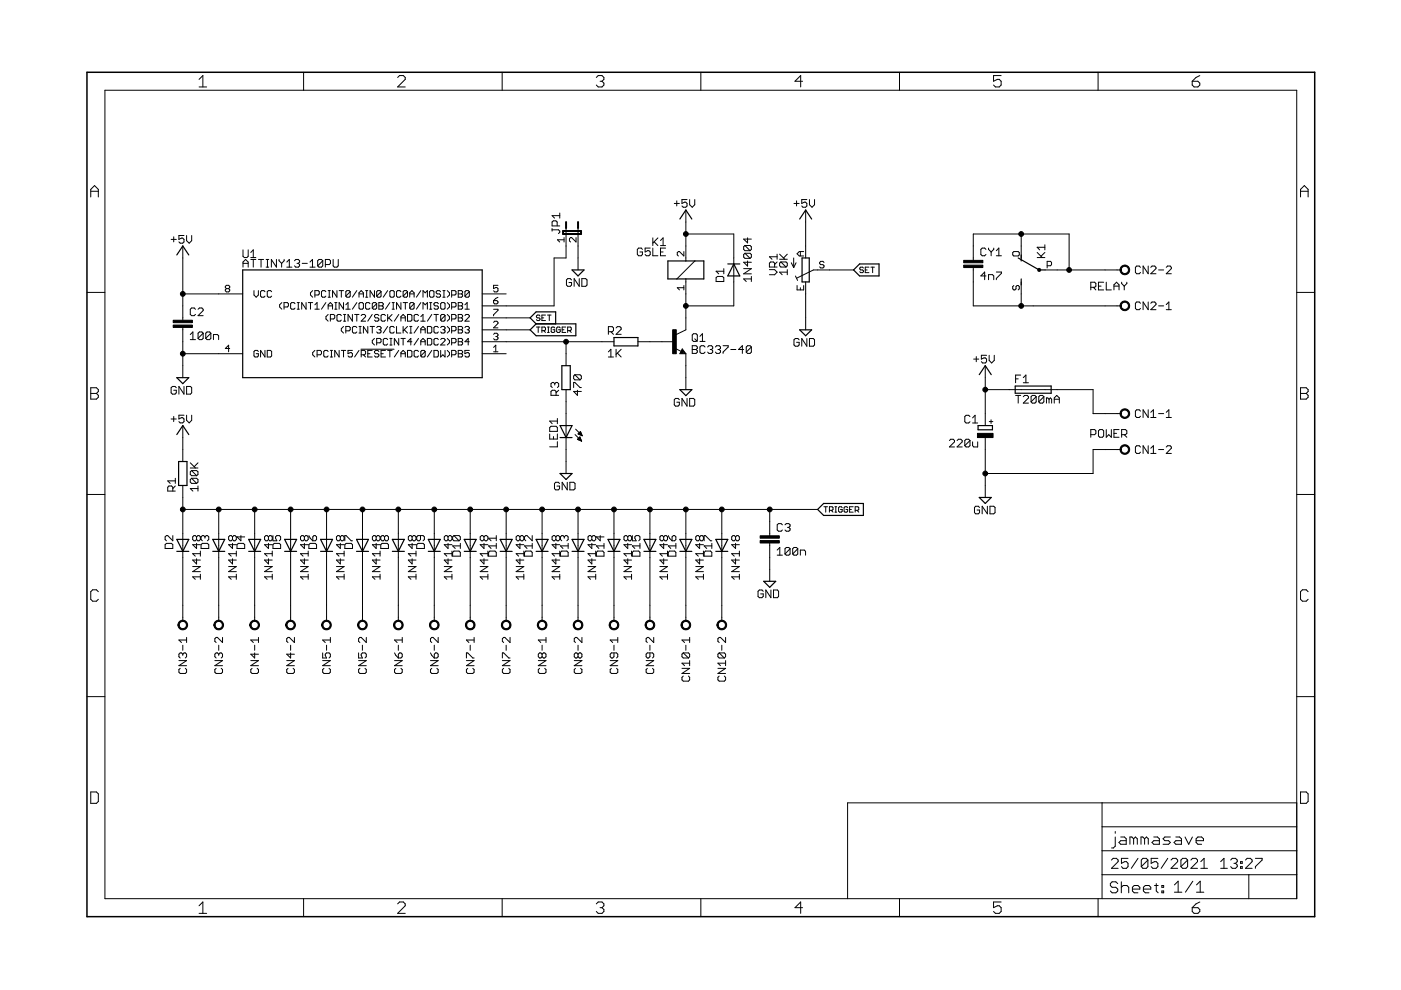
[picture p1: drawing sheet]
<svg xmlns="http://www.w3.org/2000/svg" width="297mm" height="210mm" viewBox="0 0 297 210" stroke-linecap="round" stroke-linejoin="round" font-family="sans-serif">
<g fill="none" stroke="#000" stroke-width=".21">
<path d="M22.2 19.1h252.7v171.4h-252.7zM42.2 16.8l.8-.8v2.4M42.2 18.4h1.6M64.4 15.3v3.8M84.3 16.4l.4-.4h.8l.4 .4v.4l-1.6 1.6h1.6M106.5 15.3v3.8M126.4 16.4l.4-.4h.8l.4 .4v.4l-.4 .4M127.2 17.2h.4M127.6 17.2l.4 .4v.4l-.4 .4h-.8l-.4-.4M148.6 15.3v3.8M170.2 17.2h-1.6l1.2-1.2v2.4M190.7 15.3v3.8"/>
<path d="M212.3 16h-1.6v1.2l.8-.4h.4l.4 .4v.8l-.4 .4h-.8l-.4-.4M232.8 15.3v3.8M252.8 17.2h1.2l.4 .4v.4l-.4 .4h-.8l-.4-.4zM254.4 16l-.8 .4-.8 .8M19.2 41.8v-1.6l.8-.9 .8 .9v1.6M19.2 40.6h1.6M36.3 50.8h1.1M36.8 50.2v1.1M38.8 52.2v15.7M39 49.9h-1.1v.9l.8-.3 .3 .3v.5l-.3 .3h-.5l-.3-.3M39.6 49.9v1.1l.5 .6 .5-.6v-1.1M51.5 56.6v-1l.6-.6 .5 .6v1"/>
<path d="M51.5 53v1.3l.3 .3h.5l.3-.3v-1.3M51.5 55.8h1.1M53.2 53.5l.5-.5v1.6M53.2 55h1.1M53.2 54.6h1.1M53.7 55v1.6M54.8 55h1.1M55.4 55v1.6M56.4 55h.6M56.4 56.6h.6M56.7 55v1.6M58.6 55v1.6l-1.1-1.6v1.6"/>
<path d="M59.2 55v.3l.5 .5M59.7 55.8v.8M60.2 55v.3l-.5 .5M60.8 56.6h1.1M60.8 55.6l.5-.6v1.6M62.4 55.3l.3-.3h.5l.3 .3v.3l-.3 .2M63 55.8h.2M63.2 55.8l.3 .3v.3l-.3 .2h-.5l-.3-.2M64.1 55.8h1.1M65.7 56.6h1.1M65.7 55.6l.6-.6v1.6M68.4 55.3l-.2-.3h-.6l-.2 .3v1.1"/>
<path d="M68.4 55.3v1.1l-.2 .2h-.6l-.2-.2M68.4 55.3l-1 1.1M69 56.1h.8l.3-.3v-.5l-.3-.3h-.8v1.6M70.6 55v1.4l.3 .2h.5l.3-.2v-1.4M117.1 48.7h1.3l.3 .3v.3l-.3 .2M117.1 48.5v.5M118.1 47.9v-.8l-.2-.3h-.6l-.2 .3v.8h1.6M118.7 45.2v1M118.7 45.7h-1.6l.5 .5M119.6 50.8h-1.4l.5 .5M119.6 50.4v.9M120 48.3v6.4h-2.5v10.2h-15.3"/>
<path d="M121.2 59.4l-.3-.3h-.5l-.3 .3v1l.3 .3h.5l.3-.3v-.5h-.6M122.1 50.4v.9l-.9-.9-.5 .2v.5l.3 .2M122.6 48.3v8.9M122.8 59.1v1.6l-1.1-1.6v1.6M123.4 59.1h.8l.3 .3v1l-.3 .3h-.8zM136.2 52.9l-.2-.3h-.6l-.3 .3v1.1l.3 .2h.6l.2-.2v-.6h-.5M137.9 52.6h-1.1v.8l.5-.3h.3l.3 .3v.6l-.3 .2h-.6l-.2-.2M138.4 52.6v1.6h1.1M138.4 50.4v1.7M138.7 51.3l.8 .8M139.5 50.4l-1.1 1.1M140 52.1h1.1"/>
<path d="M140 53.4h.6M140 51l.6-.6v1.7M141.1 52.6h-1.1v1.6h1.1M143 43.1h1M143.5 42.6v1.1M145 53.3v1l-.9-1-.5 .3v.4l.2 .3M145.4 44.5v10.8M145.4 59.1v10.8l-2 1M145.4 49.6h10.2v15.3h-10.2M145.7 42.3h-1.1v.8l.5-.2h.3l.3 .2v.6l-.3 .2h-.5l-.3-.2M146.2 42.3v1.1l.6 .5 .5-.5v-1.1M147.3 55.3l-3.8 3.8"/>
<path d="M151.8 58.9l.3-.3h1.1l.3 .3v.8h-1.7zM153.5 57v1.1M153.5 57.5h-1.7l.6 .6M157.7 57h1.6l-1.6 1.1h1.6M157.9 52h1.1l.3 .3v.6l-.3 .2M157.9 53.7h1.1l.3 .3v.5l-.3 .3M157.9 53.7l-.2 .3v.5l.2 .3h1.1M157.9 52l-.2 .3v.6l.2 .2h1.1M157.9 53.7l1.1 1.1M157.9 52l1.1 1.1M158.5 55.3v1.1l-.8-.8h1.6M158.5 50.4v1.1l-.8-.8h1.6"/>
<path d="M159.3 58.6v1.1M159.3 59.1h-1.6l.5 .6M163.1 57.2h1.1l.6 .5-.6 .6h-1.1M164.2 56.6v-.8l-.2-.3h-.6l-.3 .3v.8h1.7M164.8 55.5l-.6 .6M164.8 54.4h-1.7l.6 .6M164.8 53.9v1.1M165.3 55h1.6M165.3 53.9l1.1 1.1M165.6 55.5h1l.3 .3v.5l-.3 .3M165.6 55.5l-.3 .3v.5l.3 .3h1M165.6 55.5l1 1.1"/>
<path d="M166.9 57.7h-1.6l.5 .6M166.9 57.2v1.1M166.9 53.9l-.8 .8M167.8 55.7l.5 1M168.3 54.7v2M168.3 43.1h1.1M168.7 58.5l.4 1M168.8 55.7l-.5 1M168.9 42.6v1.1M169.7 53.3v1M170.4 53.3h-.9l-.5 .5 .5 .5h.9M170.8 44.5v10.2"/>
<path d="M170.8 59.8v10.1M171.1 42.3h-1.1v.8l.5-.2h.3l.3 .2v.6l-.3 .2h-.6l-.2-.2M171.6 42.3v1.1l.6 .5 .5-.5v-1.1M174.7 55.6l-.2-.2h-.5l-.2 .2 .2 .5h.5l.2 .2-.2 .5h-.5l-.2-.2M181 57.2h-8.5l-3.6 1.8M183.1 56.8l-.2-.2h-.4l-.2 .4 .2 .2h.4l.2 .4-.2 .2h-.4l-.2-.2M183.5 57.2h.4M184.2 56.6h-.7v1.2h.7M184.6 56.6h.8M185 56.6v1.2M206.4 56.7v8.2h31.2M206.4 55.2v-5.6h20.3v7.6"/>
<path d="M209 52.9l-.2-.3h-.6l-.2 .3v1.1l.2 .2h.6l.2-.2M209 58.5h-1l.8-.8v1.6M209.6 52.6v.3l.5 .5M209.6 59.3v-1.1h.8l.3 .3v.8M210.1 53.4v.8M210.7 52.6v.3l-.6 .5M211.2 54.2h1.1M211.2 57.7h1.1v.3l-1.1 1v.3M211.2 53.1l.6-.5v1.6M214.9 53.3h1l.2 .3v.4l-.2 .3h-1l-.2-.3v-.4zM216.5 49.6v5.1M216.5 59.8v5.1"/>
<path d="M219.9 54.6h1.6M219.9 53.5l1.1 1.1M221.5 53.5l-.8 .8M221.5 52.4h-1.6l.5 .6M221.5 51.9v1.1M221.6 57.2h16M222 56.3h.7l.2-.2v-.5l-.2-.2h-.7v1.4M234 59.8h-1.1v1.7h1.1M234.5 59.8v1.7h1.1M237.8 59.8v.3l.6 .6M238.9 59.8v.3l-.5 .6M241.8 56.7l-.3-.3h-.5l-.3 .3v1.1l.3 .2h.5l.3-.2"/>
<path d="M243.4 56.4v1.6l-1-1.6v1.6M244 56.7l.3-.3h.5l.3 .3v.3l-1.1 1h1.1M245.6 57.2h1.1M247.3 56.7l.2-.3h.6l.2 .3v.3l-1 1h1M275.7 40.6h1.6M275.7 41.8v-1.6l.8-.9 .8 .9v1.6M18.4 62h3.8M38.8 69.4v10.7M38.8 75h12.7M38.8 62.3h12.7M40.3 70.9l.6-.5v1.6M40.3 72h1.1"/>
<path d="M41.4 65.6l-.2-.3h-.6l-.3 .3v1.1l.3 .2h.6l.2-.2M42 65.6l.3-.3h.5l.3 .3v.2l-1.1 1.1h1.1M43.1 70.7v1l-.3 .3h-.5l-.3-.3M43.1 70.7l-.3-.3h-.5l-.3 .3v1M43.1 70.7l-1.1 1M44.7 70.7v1l-.3 .3h-.5l-.3-.3M44.7 70.7l-.3-.3h-.5l-.3 .3v1M44.7 70.7l-1.1 1M45.3 72v-1.1h.8l.3 .3v.8M48 61.2l-.2 .2 .2 .5h.5l.2-.2-.2-.5M48 61.2l-.2-.2 .2-.5h.5l.2 .2-.2 .5M48 61.2h.5"/>
<path d="M48.7 73.9h-.9l.7-.7v1.4M53.8 61.6v.9l.5 .5 .5-.5v-.9M54.8 74.5l-.3-.2h-.4l-.3 .2v1l.3 .2h.4l.3-.2v-.5h-.5M56.2 61.8l-.3-.2h-.4l-.3 .2v1l.3 .2h.4l.3-.2M56.2 74.3v1.4l-1-1.4v1.4M56.7 74.3h.7l.2 .2v1l-.2 .2h-.7zM57.6 61.8l-.2-.2h-.5l-.2 .2v1l.2 .2h.5l.2-.2M59.8 64.2l-.5 .4v.5l.5 .5M60.2 65.1h.7l.3-.2v-.5l-.3-.2h-.7v1.4M62.5 64.4l-.2-.2h-.5l-.2 .2v.9l.2 .3h.5l.2-.3M63 64.2h.5M63 65.6h.5"/>
<path d="M63.2 64.2v1.4M64.9 64.2v1.4l-.9-1.4v1.4M65.4 64.2h.9M65.8 64.2v1.4M66.3 61.6l-.5 .5v.4l.5 .5M66.8 74.3l-.5 .5v.4l.5 .5M66.8 64.6l.4-.4v1.4M66.8 62.5h.7l.2-.2v-.5l-.2-.2h-.7v1.4M66.8 65.6h.9M67.2 75.2h.7l.3-.2v-.5l-.3-.2h-.7v1.4M69.1 61.8l-.2-.2h-.5l-.2 .2v1l.2 .2h.5l.2-.2M69.1 64.2l-.9 1.4"/>
<path d="M69.6 66.7l-.5 .4v.5l.5 .5M69.6 74.5l-.3-.2h-.4l-.3 .2v1l.3 .2h.4l.3-.2M69.6 64.9h.9M69.6 61.6h.4M69.6 65.6v-1l.4-.4 .5 .4v1M69.6 63h.4M69.8 61.6v1.4M70 75.7h.5M70 67.6h.7l.3-.2v-.5l-.3-.2h-.7v1.4M70 74.3h.5M70.3 74.3v1.4M71 64.2h.4"/>
<path d="M71 65.6h.4M71.2 64.2v1.4M71.4 61.6v1.4l-.9-1.4v1.4M71.9 74.3v1.4l-.9-1.4v1.4M71.9 61.6h.9M72.4 74.3h.9M72.4 61.6v1.4M72.4 66.9l-.3-.2h-.4l-.3 .2v1l.3 .2h.4l.3-.2M72.8 69.2l-.4 .5v.4l.4 .5M72.8 64.2v1.4l-.9-1.4v1.4M72.8 74.3v1.4M72.8 68.1h.5"/>
<path d="M72.8 66.7h.5M73.1 66.7v1.4M73.3 70.1h.7l.3-.2v-.5l-.3-.2h-.7v1.4M73.3 64.6l.5-.4v1.4M73.3 65.6h1M74.3 61.8l-.3-.2h-.4l-.3 .2v1M74.3 61.8v1l-.3 .2h-.4l-.3-.2M74.3 61.8l-1 1M74.7 74.3h-.9v.7l.5-.2 .4 .2v.5l-.2 .2h-.5l-.2-.2M74.7 66.7v1.4l-.9-1.4v1.4M75.2 66.7h.9M75.6 69.4l-.2-.2h-.4l-.3 .2v1l.3 .2h.4l.2-.2"/>
<path d="M75.6 61.6l-.9 1.4M75.6 64.2l-.9 1.4M75.6 66.7v1.4M76.1 74.3l-.9 1.4M76.1 69.2h.5M76.1 70.6h.5M76.1 63v-.9l.5-.5 .4 .5v.9M76.1 64.4l.2-.2h.5l.2 .2v.9l-.2 .3h-.5l-.2-.3zM76.1 62.3h.9M76.3 69.2v1.4M76.5 74h7M76.6 75.2h.7l.2-.2v-.5l-.2-.2h-.7v1.4"/>
<path d="M76.6 66.9l.2-.2h.5l.2 .2v.2l-.9 1h.9M77 75.2l.5 .5M77.5 61.6h.5M77.5 63h.5M77.7 61.6v1.4M78 69.2v1.4l-1-1.4v1.4M78 75h.4M78.4 64.4l-.2-.2h-.5l-.2 .2v.9l.2 .3h.5l.2-.3M78.5 69.2h.9M78.9 74.3h-.9v1.4h.9M78.9 66.7l-.9 1.4M78.9 69.2v1.4"/>
<path d="M79.4 61.6v1.4l-.9-1.4v1.4M79.4 71.8l-.5 .4v.5l.5 .5M79.9 72.7h.7l.2-.2v-.5l-.2-.2h-.7v1.4M79.9 69.4l.2-.2h.5l.2 .2-.2 .5M79.9 64.4l-.3-.2h-.4l-.3 .2v.9M79.9 64.4v.9l-.3 .3h-.4l-.3-.3M79.9 64.4l-1 .9M80.3 66.9l-.2-.2h-.5l-.2 .2 .2 .5h.5l.2 .2-.2 .5h-.5l-.2-.2M80.3 74.5l-.2-.2h-.5l-.2 .5 .2 .2h.5l.2 .5-.2 .2h-.5l-.2-.2M80.3 64.9h.7M80.3 64.2h.7l.3 .2-.3 .5 .3 .4-.3 .3h-.7zM80.3 69.9h.3"/>
<path d="M80.6 69.9l.2 .2-.2 .5h-.5l-.2-.2M80.8 75h.5M80.8 61.8v1l-.2 .2h-.5l-.2-.2M80.8 61.8l-.2-.2h-.5l-.2 .2v1M80.8 61.8l-.9 1M81.7 74.3h-.9v1.4h.9M81.7 66.9l-.2-.2h-.5l-.2 .2v1l.2 .2h.5l.2-.2M82.2 72l-.2-.2h-.5l-.2 .2v.9l.2 .3h.5l.2-.3M82.2 74.3h.9M82.2 69.2l-.9 1.4M82.2 61.6l-.9 1.4M82.2 66.7v1.4"/>
<path d="M82.4 67.4l.7 .7M82.7 71.8h.4M82.7 74.3v1.4M82.7 73.2h.4M82.7 64.2l-1 1.4M82.9 61.6h.5l.2 .2v1l-.2 .2h-.5l-.2-.2v-1zM82.9 71.8v1.4M83.1 66.7l-.9 .9M83.1 64.2h.5M83.1 65.6h.5M83.4 64.2v1.4M83.6 69.4l-.2-.2h-.5l-.2 .2v1l.2 .2h.5l.2-.2"/>
<path d="M84.1 69.2v1.4h.9M84.5 74.3l-.9 1.4M84.5 71.8v1.4l-.9-1.4v1.4M84.5 66.7l-.9 1.4M85 71.8h.9M85 75h.9M85 64.2v1.4l-.9-1.4v1.4M85 68.1v-1l.5-.4 .4 .4v1M85 75.7v-.9l.5-.5 .4 .5v.9M85 61.8l-.2-.2h-.5l-.2 .2v1l.2 .2h.5l.2-.2M85 67.4h.9M85.5 69.2v1.4"/>
<path d="M85.5 71.8v1.4M85.5 64.2h.9M85.7 69.9l.7 .7M85.9 64.2v1.4M86.4 66.7h.7l.2 .2v1l-.2 .2h-.7zM86.4 74.3h.7l.2 .2v1l-.2 .2h-.7zM86.4 61.8v1l-.2 .2h-.5l-.2-.2M86.4 61.8l-.2-.2h-.5l-.2 .2v1M86.4 69.2l-.9 .9M86.4 61.8l-.9 1M86.9 63v-.9l.4-.5 .5 .5v.9M86.9 69.2h.4"/>
<path d="M86.9 70.6h.4M86.9 62.3h.9M87.1 69.2v1.4M87.3 72.5h-.9l.7-.7v1.4M87.8 64.4v.9l-.2 .3h-.5l-.2-.3M87.8 64.4l-.2-.2h-.5l-.2 .2v.9M87.8 64.4l-.9 .9M88.7 74.5l-.2-.2h-.5l-.2 .2v1l.2 .2h.5l.2-.2M88.7 66.9l-.2-.2h-.5l-.2 .2v1l.2 .2h.5l.2-.2M88.7 69.2l-.9 1.4M88.7 71.8l-.9 1.4M89.2 70.6v-.9l.5-.5 .4 .5v.9"/>
<path d="M89.2 73.2v-1l.5-.4 .4 .4v1M89.2 69.9h.9M89.2 68.1h.9M89.2 72.5h.9M89.2 61.6l-.9 1.4M89.2 67.1l.5-.4v1.4M89.2 64.2l-.9 1.4M89.7 63v-1.4l.4 .5 .5-.5v1.4M89.7 65.6v-1.4l.4 .4 .5-.4v1.4M90.1 74.5v1l-.2 .2h-.4l-.3-.2M90.1 74.5l-.2-.2h-.4l-.3 .2v1M90.1 74.5l-.9 1"/>
<path d="M90.6 71.8h.7l.2 .2v.9l-.2 .3h-.7zM90.6 69.2h.7l.2 .2v1l-.2 .2h-.7zM91.1 61.8l.2-.2h.5l.2 .2v1l-.2 .2h-.5l-.2-.2zM91.1 64.2h.4M91.1 65.6h.4M91.3 64.2v1.4M91.5 74.3l-.9 1.4M91.5 66.7l-.9 1.4M92 74.3h.7l.2 .2v1l-.2 .2h-.7zM92 66.7h.9M92.5 66.7v1.4M92.9 72l-.2-.2h-.5l-.2 .2v.9l.2 .3h.5l.2-.3"/>
<path d="M92.9 64.4l-.2-.2h-.5l-.2 .4 .2 .3h.5l.2 .4-.2 .3h-.5l-.2-.3M92.9 69.4l-.2-.2h-.5l-.2 .2v1l.2 .2h.5l.2-.2M93.4 61.8l-.2-.2h-.5l-.2 .5 .2 .2h.5l.2 .5-.2 .2h-.5l-.2-.2M93.4 72l.3-.2h.4l.3 .2v.2l-1 1h1M93.4 74.3v1.4l.5-.5 .5 .5v-1.4M93.4 69.4l.3-.2h.4l.3 .2-.3 .5M93.7 64.2h.4l.3 .2v.9l-.3 .3h-.4l-.3-.3v-.9zM93.9 69.9h.2M93.9 61.6h.5M93.9 63h.5M94.1 69.9l.3 .2-.3 .5h-.4l-.3-.2M94.1 61.6v1.4"/>
<path d="M94.4 66.9l-.3-.2h-.4l-.3 .2v1M94.4 66.9v1l-.3 .2h-.4l-.3-.2M94.4 66.9l-1 1M94.8 74.3l.5 .5v.4l-.5 .5M94.8 61.6l.5 .5v.4l-.5 .5M94.8 64.2l.5 .4v.5l-.5 .5M94.8 66.7l.5 .4v.5l-.5 .5M94.8 69.2l.5 .5v.4l-.5 .5M94.8 71.8l.5 .4v.5l-.5 .5M95.8 72.7h.7l.2-.2v-.5l-.2-.2h-.7v1.4M95.8 75.2h.7l.2-.2v-.5l-.2-.2h-.7v1.4M95.8 62.5h.7l.2-.2v-.5l-.2-.2h-.7v1.4"/>
<path d="M95.8 65.1h.7l.2-.2v-.5l-.2-.2h-.7v1.4M95.8 67.6h.7l.2-.2v-.5l-.2-.2h-.7v1.4M95.8 70.1h.7l.2-.2v-.5l-.2-.2h-.7v1.4M97.2 69.2h.7l.2 .2-.2 .5 .2 .5-.2 .2h-.7zM97.2 64.2h.7l.2 .2-.2 .5 .2 .4-.2 .3h-.7zM97.2 61.6h.7l.2 .2-.2 .5 .2 .5-.2 .2h-.7zM97.2 74.3h.7l.2 .2-.2 .5 .2 .5-.2 .2h-.7zM97.2 71.8h.7l.2 .2-.2 .5 .2 .4-.2 .3h-.7zM97.2 64.9h.7M97.2 75h.7M97.2 66.7h.7l.2 .2-.2 .5 .2 .5-.2 .2h-.7zM97.2 69.9h.7"/>
<path d="M97.2 72.5h.7M97.2 62.3h.7M97.2 67.4h.7M98.6 66.9l.2-.2h.5l.2 .2v.2l-.9 1h.9M98.6 69.4l.2-.2h.5l.2 .2-.2 .5M98.6 65.6h.9M98.6 64.6l.4-.4v1.4M99 69.9h.3M99.3 69.9l.2 .2-.2 .5h-.5l-.2-.2M99.5 61.8v1l-.2 .2h-.5l-.2-.2M99.5 74.3h-.9v.7l.4-.2 .5 .2v.5l-.2 .2h-.5l-.2-.2M99.5 61.8l-.2-.2h-.5l-.2 .2v1"/>
<path d="M99.5 72.5h-.9l.7-.7v1.4M99.5 61.8l-.9 1M102.2 75h5.1M102.2 69.9h10.2M102.2 72.5h28M102.2 62.3h5.1M102.2 67.4h10.2M104.6 73.7l.5-.5v1.4M104.6 74.6h1M104.6 68.3l.3-.2h.4l.3 .2v.3l-1 .9h1M104.6 63.7h.7l.3 .5-.3 .2h-.4l-.3-.2zM104.6 65.6h1v.2l-1 .9v.3"/>
<path d="M104.6 70.9l.3-.2h.4l.3 .2-.3 .5M105.1 71.4h.2M105.3 71.4l.3 .2-.3 .5h-.4l-.3-.3M105.6 60.5h-1v.7l.7-.2 .3 .2v.5l-.3 .2h-.4l-.3-.2M105.6 63l-1 .7M113.7 69.3h.8M114.1 69.3v1.2M114.5 67l-.2-.2h-.4l-.2 .4 .2 .2h.4l.2 .4-.2 .2h-.4l-.2-.2M114.9 70.1h.6l.2-.2v-.4l-.2-.2h-.6v1.2M114.9 67.4h.4M115.3 70.1l.4 .4M115.7 66.8h-.8v1.2h.8"/>
<path d="M116.1 66.8h.7M116.1 69.3h.4M116.1 70.5h.4M116.3 69.3v1.2M116.5 66.8v1.2M117.6 69.5l-.2-.2h-.3l-.2 .2v.8l.2 .2h.3l.2-.2v-.4h-.4M118.8 69.5l-.2-.2h-.4l-.2 .2v.8l.2 .2h.4l.2-.2v-.4h-.4M119.2 69.9h.4M120 69.3h-.8v1.2h.8M120 72.5v5M120.4 70.1h.5l.2-.2v-.4l-.2-.2h-.5v1.2M120.7 70.1l.4 .4"/>
<path d="M121.9 79.5l-.3 .2v.6l.3 .2h1.1M121.9 79.5h1.1l.3 .2v.6l-.3 .2M121.9 79.5l1.1 1M129 74.6l.5-.5v1.6M129 75.7h1.1M129 70.3h.8l.3-.2v-.6l-.3-.2h-.8v1.6M129.5 70.3l.6 .6M130.6 74.1v1.6M130.6 69.5l.3-.2h.5l.3 .2v.3l-1.1 1.1h1.1M130.9 74.9l.8 .8M131.7 74.1l-1.1 1M135.3 72.5h7.6"/>
<path d="M143.2 73.9l1.2 .6M144.7 74l.7 1h-1.3zM145 60.5v1M145 61h-1.4l.5 .5M145.4 75v7.6M146.8 73.3h.8l.2 .3v.3l-.2 .2 .2 .3v.3l-.2 .2h-.8zM146.8 74.1h.8M147 70.8h.6l.2 .2v1.1l-.2 .3h-.6l-.2-.3v-1.1zM147.3 71.8l.5 .6M148.4 72.4h1.1M148.4 71.3l.5-.5v1.6M149.5 73.6l-.3-.3h-.5l-.3 .3v1.1l.3 .2h.5l.3-.2"/>
<path d="M150 73.6l.3-.3h.6l.2 .3v.3l-.2 .2M150.6 74.1h.3M150.9 74.1l.2 .3v.3l-.2 .2h-.6l-.3-.2M151.7 73.6l.2-.3h.6l.3 .3v.3l-.3 .2M152.2 74.1h.3M152.5 74.1l.3 .3v.3l-.3 .2h-.6l-.2-.2M153.3 73.3h1.1v.3l-1.1 1.1v.2M154.9 74.1h1.1M157.7 74.1h-1.1l.8-.8v1.6M159.3 73.6l-.3-.3h-.5l-.3 .3v1.1M159.3 73.6v1.1l-.3 .2h-.5l-.3-.2M159.3 73.6l-1.1 1.1"/>
<path d="M169 60.5v1h1.4v-1M169.4 72.1l-.2-.3h-.6l-.3 .3v1l.3 .3h.6l.2-.3v-.5h-.5M169.7 61v.5M171.1 71.8v1.6l-1.1-1.6v1.6M171.6 71.8h.8l.3 .3v1l-.3 .3h-.8zM206.4 76.1h1.1M207 75.6v1.1M208.9 77.5v12.7M209.2 75.3h-1.1v.8l.5-.2h.3l.3 .2v.6l-.3 .3h-.6l-.2-.3M209.7 75.3v1.1l.5 .6 .6-.6v-1.1M214.9 60.5l-.2 .3v.4l.5 .3 .2-.3v-.4l.5-.3 .2 .3v.4l-.2 .3M216.4 79.5h-1.1v1.7"/>
<path d="M231.3 60.9h.8l.2-.2v-.6l-.2-.3h-.8v1.7M231.8 60.9l.5 .6M232.9 60.7h.5M236.2 61.5v-1.1l.5-.6 .6 .6v1.1M236.2 60.7h1.1M238.4 60.7v.8M241.8 64.3l-.3-.3h-.5l-.3 .3v1.1l.3 .3h.5l.3-.3M243.4 64v1.7l-1-1.7v1.7M244 64.3l.3-.3h.5l.3 .3v.3l-1.1 1.1h1.1M245.6 64.9h1.1M247.3 64.6l.5-.6v1.7M247.3 65.7h1"/>
<path d="M274.9 62h3.8M19.2 82.2h1.2l.4 .4v.4l-.4 .4 .4 .4v.4l-.4 .4h-1.2zM19.2 83.4h1.2M36.3 88.8h1.1M36.8 88.3v1.1M37.4 82.2l-.3-.3h-.5l-.3 .3v1.1l.3 .3h.5l.3-.3v-.6h-.6M38.8 90.2v7.7M39 81.9v1.7l-1.1-1.7v1.7M39 88h-1.1v.8l.8-.2 .3 .2v.6l-.3 .3h-.5l-.3-.3M39.6 81.9h.8l.2 .3v1.1l-.2 .3h-.8zM39.6 88v1.1l.5 .6 .5-.6v-1.1M40.3 99.2h1.7"/>
<path d="M40.3 98.1l1.1 1.1M40.6 99.8h1.1l.3 .2v.6l-.3 .3M40.6 99.8l-.3 .2v.6l.3 .3h1.1M40.6 99.8l1.1 1.1M42 98.1l-.8 .9M116.5 92v1.1h1.7v-1.1M116.8 90.4h1.1l.3 .3v.8h-1.7v-.8zM117.3 92.6v.5M117.6 81.4l-.2-.3h-.3l-.3 .3v.5l.3 .3M117.6 81.4l.3-.3h.3l.2 .3v.5l-.2 .3M117.6 81.4v.2M117.9 83.8v-.8l-.3-.3h-.5l-.3 .3v.8h1.6"/>
<path d="M118.2 93.6v1.1h-1.7M118.2 88.7v1.1M118.2 89.3h-1.7l.6 .5M118.4 82.7l-.5 .6M120 82.6v17.8M121.6 82.2v-1.1h.3l1.1 1.1h.3M121.9 92.1l1.4 1.4M122 91l1.4 1.4M122.4 93.2h.7M122.4 82.7v1.1l-.8-.8h1.7M122.4 93.2l.9 .3M122.6 92l.5-.5 .3 .9z"/>
<path d="M122.6 93h.5M122.6 91.9h.7M122.7 92.1h.6M122.7 92.9h.4M122.7 93.3h.5M122.7 91.8h.5M122.8 92.8h.2M122.9 91.7h.2M122.9 92.7h.1M122.9 92.6l.4 .9M122.9 92.6l-.5 .6M123 92.2h.4"/>
<path d="M123 91.6h.1M123 93.4h.3M123.3 92.3h.1M123.3 93.5h.1M144 84.8l-.2-.3h-.6l-.2 .3v1l.2 .3h.6l.2-.3v-.5h-.5M145.7 84.5v1.6l-1.1-1.6v1.6M146.2 84.5h.8l.3 .3v1l-.3 .3h-.8zM201.3 93.4l.3-.3h.5l.3 .3v.3l-1.1 1.1h1.1M202.9 93.4l.3-.3h.5l.3 .3v.3l-1.1 1.1h1.1M205.7 93.4v1.1l-.3 .3h-.6l-.2-.3M205.7 93.4l-.3-.3h-.6l-.2 .3v1.1M205.7 88.3l-.3-.2h-.6l-.2 .2v1.1l.2 .3h.6l.3-.3"/>
<path d="M205.7 93.4l-1.1 1.1M206.2 93.7v.8l.3 .3h.8v-1.1M206.2 89.7h1.1M206.2 88.6l.5-.5v1.6M208.9 82.6h22.9v5.1h5.8M208.9 92.8v12.7M209.7 89.4h.8M210.1 89v.8M215.3 83.8h1.1M215.3 80.3h.6M215.9 83.8v1.7M217 84.1l.2-.3h.6l.3 .3v.3l-1.1 1.1h1.1"/>
<path d="M217 80.1l.5-.6v1.7M217 81.2h1.1M219.7 84.1l-.3-.3h-.5l-.3 .3v1.1M219.7 84.1v1.1l-.3 .3h-.5l-.3-.3M219.7 84.1l-1.1 1.1M221.3 84.1l-.3-.3h-.5l-.3 .3v1.1M221.3 84.1v1.1l-.3 .3h-.5l-.3-.3M221.3 84.1l-1.1 1.1M222.4 84.6l-.3-.2h-.2v1.1M222.4 84.6v.9M222.4 84.6l.3-.2 .3 .2v.9M223.5 85.5v-1.1l.5-.6 .6 .6v1.1"/>
<path d="M223.5 84.6h1.1M231.3 92.2h.8l.2-.3v-.5l-.2-.3h-.8v1.6M233.2 91.1h.5l.3 .3v1l-.3 .3h-.5l-.3-.3v-1zM234.5 91.1v1.6l.6-.5 .5 .5v-1.6M236.2 91.9h.5M237.3 91.1h-1.1v1.6h1.1M237.6 95.3h-5.8v5.1h-22.9M237.8 92.2h.8l.3-.3v-.5l-.3-.3h-.8v1.6M238.4 92.2l.5 .5M241.8 87.2l-.3-.3h-.5l-.3 .3v1l.3 .3h.5l.3-.3M241.8 94.8l-.3-.3h-.5l-.3 .3v1.1l.3 .2h.5l.3-.2M243.4 86.9v1.6l-1-1.6v1.6"/>
<path d="M243.4 94.5v1.6l-1-1.6v1.6M244 88.5h1.1M244 87.4l.5-.5v1.6M244 95l.5-.5v1.6M244 96.1h1.1M245.6 87.7h1.1M245.6 95.3h1.1M247.3 88.5h1M247.3 87.4l.5-.5v1.6M247.3 94.8l.2-.3h.6l.2 .3v.2l-1 1.1h1M275.7 82.2h1.2l.4 .4v.4l-.4 .4 .4 .4v.4l-.4 .4h-1.2zM275.7 83.4h1.2"/>
<path d="M18.4 104.8h3.8M35 115.5l.3-.3h1.1l.2 .3v.8h-1.6zM36.6 113.6v1.1l-1-1.1h-.3l-.3 .2v.6l.3 .3M36.6 104.1v-.8l-.2-.3h-.6l-.2 .3v.8h1.6M37.2 103l-.6 .6M37.2 102h-1.6l.5 .5M37.2 101.4v1.1M38.8 102.9v28.7M38.8 108h134.6M40.6 101.4h1.1l.3 .3v.5l-.3 .3M40.6 101.4l-.3 .3v.5l.3 .3h1.1M40.6 101.4l1.1 1.1"/>
<path d="M41.7 113.8l.3-.2h.2l.3 .2v.6l-.3 .3h-.2l-.3-.3M41.7 118.5v1.1l-.8-.9h1.6M41.7 113.8v.6M41.7 115.2v1.1l-.8-.8h1.6M41.7 113.8l-.3-.2h-.3l-.2 .2v.6l.2 .3h.3l.3-.3M42 103v1.1M42 103.6h-1.7l.6 .5M42.5 116.8v1.1M42.5 117.4h-1.6l.5 .5M42.6 115.5l.3-.3h1.1l.3 .3v.8h-1.7zM43.5 113.8l-.3-.2h-.3l-.3 .2v.6l.3 .3M43.5 113.8l.2-.2h.3l.3 .2v.6l-.3 .3"/>
<path d="M43.5 113.8v.3M46.4 108v23.6M49.3 118.5v1.1l-.8-.9h1.6M49.3 115.2v1.1l-.8-.8h1.6M49.3 113.8l-.3-.2h-.3l-.2 .2v.6l.2 .3h.3l.3-.3M49.3 113.8l.3-.2h.2l.3 .2v.6l-.3 .3h-.2l-.3-.3M49.3 113.8v.6M50.1 117.4h-1.6l.5 .5M50.1 116.8v1.1M50.2 115.5l.3-.3h1.1l.3 .3v.8h-1.7zM51.1 113.6v1.1l-.9-.9h1.7M54 108v23.6"/>
<path d="M56.9 118.5v1.1l-.8-.9h1.6M56.9 115.2v1.1l-.8-.8h1.6M56.9 113.8l-.3-.2h-.2l-.3 .2v.6l.3 .3h.2l.3-.3M56.9 113.8l.3-.2h.2l.3 .2v.6l-.3 .3h-.2l-.3-.3M56.9 113.8v.6M57.7 117.4h-1.6l.5 .5M57.7 116.8v1.1M57.9 113.6v1.1h.8l-.3-.6v-.3l.3-.2h.5l.3 .2v.6l-.3 .3M57.9 115.5l.2-.3h1.1l.3 .3v.8h-1.6zM61.6 108v23.6M64.5 118.5v1.1l-.8-.9h1.6M64.5 115.2v1.1l-.8-.8h1.6"/>
<path d="M64.5 113.8l-.2-.2h-.3l-.3 .2v.6l.3 .3h.3l.2-.3M64.5 113.8l.3-.2h.3l.2 .2v.6l-.2 .3h-.3l-.3-.3M64.5 113.8v.6M65.3 117.4h-1.6l.6 .5M65.3 116.8v1.1M65.5 115.5l.3-.3h1l.3 .3v.8h-1.6zM65.5 113.6l.3 .5 .5 .6M66.6 113.6h.2l.3 .2v.6l-.3 .3h-.5v-.9zM69.2 108v23.6M72.2 118.5v1.1l-.9-.9h1.7M72.2 115.2v1.1l-.9-.8h1.7M72.2 113.8l-.3-.2h-.3l-.3 .2v.6l.3 .3h.3l.3-.3"/>
<path d="M72.2 113.8l.2-.2h.3l.3 .2v.6l-.3 .3h-.3l-.2-.3M72.2 113.8v.6M73 117.4h-1.7l.6 .5M73 116.8v1.1M73.1 114.7v-1.1h.3l1.1 1.1h.2M73.1 115.5l.3-.3h1.1l.2 .3v.8h-1.6zM76.9 108v23.6M79.8 118.5v1.1l-.8-.9h1.6M79.8 115.2v1.1l-.8-.8h1.6M79.8 113.8l-.3-.2h-.3l-.2 .2v.6l.2 .3h.3l.3-.3M79.8 113.8l.2-.2h.3l.3 .2v.6l-.3 .3h-.3l-.2-.3M79.8 113.8v.6"/>
<path d="M80.6 117.4h-1.6l.5 .5M80.6 116.8v1.1M80.7 115.5l.3-.3h1.1l.3 .3v.8h-1.7zM81.5 113.8l-.2-.2h-.3l-.3 .2v.6l.3 .3h.3l.2-.3M81.5 113.8l.3-.2h.3l.3 .2v.6l-.3 .3h-.3l-.3-.3M81.5 113.8v.6M84.5 108v23.6M87.4 118.5v1.1l-.8-.9h1.6M87.4 115.2v1.1l-.8-.8h1.6M87.4 113.8l-.3-.2h-.3l-.2 .2v.6l.2 .3h.3l.3-.3M87.4 113.8l.3-.2h.2l.3 .2v.6l-.3 .3h-.2l-.3-.3M87.4 113.8v.6"/>
<path d="M88.2 117.4h-1.6l.5 .5M88.2 116.8v1.1M88.3 115.5l.3-.3h1.1l.3 .3v.8h-1.7zM89.2 113.6v.8l-.3 .3h-.3l-.3-.3v-.6l.3-.2h1.1l.3 .2v.6l-.3 .3M92.1 108v23.6M95 118.5v1.1l-.8-.9h1.6M95 115.2v1.1l-.8-.8h1.6M95 113.8l-.3-.2h-.2l-.3 .2v.6l.3 .3h.2l.3-.3M95 113.8l.3-.2h.2l.3 .2v.6l-.3 .3h-.2l-.3-.3M95 113.8v.6M95.8 117.4h-1.6l.5 .5M95.8 116.8v1.1"/>
<path d="M96 117.1l.2-.3h1.1l.3 .3v.8h-1.6zM96.2 113.6h1.1l.3 .2v.6l-.3 .3M96.2 113.6l-.2 .2v.6l.2 .3h1.1M96.2 113.6l1.1 1.1M97.6 115.2v1.1M97.6 115.7h-1.6l.5 .6M99.7 108v23.6M102.6 118.5v1.1l-.8-.9h1.6M102.6 115.2v1.1l-.8-.8h1.6M102.6 113.8l-.3-.2h-.2l-.3 .2v.6l.3 .3h.2l.3-.3M102.6 113.8l.3-.2h.3l.2 .2v.6l-.2 .3h-.3l-.3-.3M102.6 113.8v.6"/>
<path d="M103.4 117.4h-1.6l.5 .5M103.4 116.8v1.1M103.6 117.1l.3-.3h1l.3 .3v.8h-1.6zM105.2 115.7h-1.6l.5 .6M105.2 113.6v1.1M105.2 115.2v1.1M105.2 114.1h-1.6l.5 .6M107.3 108v23.6M110.2 118.5v1.1l-.8-.9h1.7M110.2 115.2v1.1l-.8-.8h1.7M110.2 113.8l-.2-.2h-.3l-.3 .2v.6l.3 .3h.3l.2-.3M110.2 113.8l.3-.2h.3l.3 .2v.6l-.3 .3h-.3l-.3-.3"/>
<path d="M110.2 113.8v.6M111.1 117.4h-1.7l.6 .5M111.1 116.8v1.1M111.2 117.1l.3-.3h1.1l.2 .3v.8h-1.6zM112.8 113.6v1.1l-1.1-1.1h-.2l-.3 .2v.6l.3 .3M112.8 115.7h-1.6l.5 .6M112.8 115.2v1.1M114.9 108v23.6M117.9 118.5v1.1l-.8-.9h1.6M117.9 115.2v1.1l-.8-.8h1.6M117.9 113.8l-.3-.2h-.3l-.2 .2v.6l.2 .3h.3l.3-.3M117.9 113.8l.2-.2h.3l.3 .2v.6l-.3 .3h-.3l-.2-.3"/>
<path d="M117.9 113.8v.6M118.6 102.5l-.2-.2h-.6l-.2 .2v1.1l.2 .3h.6l.2-.3v-.5h-.5M118.7 117.4h-1.6l.5 .5M118.7 116.8v1.1M118.8 117.1l.3-.3h1.1l.3 .3v.8h-1.7zM119.6 113.8l-.2-.2h-.3l-.3 .2v.6l.3 .3M119.6 113.8l.3-.2h.3l.3 .2v.6l-.3 .3M119.6 113.8v.3M120.3 102.3v1.6l-1.1-1.6v1.6M120.5 115.7h-1.7l.6 .6M120.5 115.2v1.1M120.8 102.3h.8l.3 .2v1.1l-.3 .3h-.8z"/>
<path d="M122.6 108v23.6M125.5 118.5v1.1l-.8-.9h1.6M125.5 115.2v1.1l-.8-.8h1.6M125.5 113.8l-.3-.2h-.3l-.2 .2v.6l.2 .3h.3l.3-.3M125.5 113.8l.3-.2h.2l.3 .2v.6l-.3 .3h-.2l-.3-.3M125.5 113.8v.6M126.3 117.4h-1.6l.5 .5M126.3 116.8v1.1M126.7 116.8h1.1l.3 .3v.8h-1.7v-.8zM127.3 113.6v1.1l-.9-.9h1.7M128.1 115.7h-1.7l.6 .6M128.1 115.2v1.1"/>
<path d="M130.2 108v23.6M133.1 118.5v1.1l-.8-.9h1.6M133.1 115.2v1.1l-.8-.8h1.6M133.1 113.8l-.3-.2h-.3l-.2 .2v.6l.2 .3h.3l.3-.3M133.1 113.8l.3-.2h.2l.3 .2v.6l-.3 .3h-.2l-.3-.3M133.1 113.8v.6M133.9 117.4h-1.6l.5 .5M133.9 116.8v1.1M134.1 113.6v1.1h.8l-.3-.6v-.3l.3-.2h.5l.3 .2v.6l-.3 .3M134.3 116.8h1.1l.3 .3v.8h-1.6v-.8zM135.7 115.7h-1.6l.5 .6M135.7 115.2v1.1"/>
<path d="M137.8 108v23.6M140.7 118.5v1.1l-.8-.9h1.6M140.7 115.2v1.1l-.8-.8h1.6M140.7 113.8l-.3-.2h-.2l-.3 .2v.6l.3 .3h.2l.3-.3M140.7 113.8l.3-.2h.3l.2 .2v.6l-.2 .3h-.3l-.3-.3M140.7 113.8v.6M141.5 117.4h-1.6l.5 .5M141.5 116.8v1.1M141.7 113.6l.2 .5 .6 .6M141.9 116.8h1.1l.3 .3v.8h-1.6v-.8zM142.5 113.8l.3-.2h.2l.3 .2v.6l-.3 .3h-.5zM143.3 115.7h-1.6l.5 .6"/>
<path d="M143.3 115.2v1.1M145.4 108v23.6M148.3 118.5v1.1l-.8-.9h1.6M148.3 115.2v1.1l-.8-.8h1.6M148.3 113.8l-.2-.2h-.3l-.3 .2v.6l.3 .3h.3l.2-.3M148.3 113.8l.3-.2h.3l.2 .2v.6l-.2 .3h-.3l-.3-.3M148.3 113.8v.6M149.1 117.4h-1.6l.6 .5M149.1 116.8v1.1M149.3 114.7v-1.1h.3l1 1.1h.3M149.3 117.1l.3-.3h1l.3 .3v.8h-1.6zM150.9 115.7h-1.6l.5 .6"/>
<path d="M150.9 115.2v1.1M153 108v23.6M156 118.5v1.1l-.9-.9h1.7M156 115.2v1.1l-.9-.8h1.7M156 113.8l-.3-.2h-.3l-.3 .2v.6l.3 .3h.3l.3-.3M156 113.8l.2-.2h.3l.3 .2v.6l-.3 .3h-.3l-.2-.3M156 113.8v.6M156.8 117.4h-1.7l.6 .5M156.8 116.8v1.1M163.2 108v5.6M163.2 115.1v8.2M164.8 116.6l.5-.5v1.6"/>
<path d="M164.8 117.7h1.1M165.9 111.3l-.3-.3h-.5l-.3 .3v1.1l.3 .2h.5l.3-.2M166.4 111.3l.3-.3h.5l.3 .3v.2l-.3 .3M167 111.8h.2M167.2 111.8l.3 .3v.3l-.3 .2h-.5l-.3-.2M167.5 116.4v1.1l-.3 .2h-.5l-.3-.2M167.5 116.4l-.3-.3h-.5l-.3 .3v1.1M167.5 116.4l-1.1 1.1M169.1 116.4v1.1l-.2 .2h-.6l-.2-.2M169.1 116.4l-.2-.3h-.6l-.2 .3v1.1M169.1 116.4l-1 1.1M169.7 117.7v-1.1h.8l.3 .3v.8"/>
<path d="M174.7 107.4h.8M175.1 107.4v1.2M175.9 108.2h.5l.2-.2v-.4l-.2-.2h-.5v1.2M176.2 108.2l.4 .4M177 107.4h.4M177 108.6h.4M177.2 107.4v1.2M178.6 107.6l-.2-.2h-.4l-.2 .2v.8l.2 .2h.4l.2-.2v-.4h-.4M179.7 107.6l-.2-.2h-.3l-.2 .2v.8l.2 .2h.3l.2-.2v-.4h-.4M180.1 108h.4M180.9 107.4h-.8v1.2h.8M181.3 108.2h.6l.2-.2v-.4l-.2-.2h-.6v1.2"/>
<path d="M181.7 108.2l.4 .4M207.7 107.6l-.3-.3h-.5l-.3 .3v1.1l.3 .2h.5l.3-.2v-.6h-.5M209.3 107.3v1.6l-1.1-1.6v1.6M209.9 107.3h.8l.3 .3v1.1l-.3 .2h-.8zM274.9 104.8h3.8M20.8 125.5l-.4-.4h-.8l-.4 .4v1.6l.4 .4h.8l.4-.4M38.8 138.7l-.3-.3h-.3l-.3 .3v.5l.3 .3M38.8 138.7l.2-.3h.3l.3 .3v.5l-.3 .3M38.8 136.8v1.1M38.8 138.7v.3M39.6 135.1v1.1M39.6 135.7h-1.7l.6 .5"/>
<path d="M40.9 120.1h1.6l-1.6 1.1h1.6M42.5 122.3h-1.6l.5 .5M42.5 121.8v1M46.4 136.8v1.1M46.4 138.7v.3M46.4 138.7l-.3-.3h-.3l-.2 .3v.5l.2 .3M46.4 138.7l.3-.3h.2l.3 .3v.5l-.3 .3M47.2 135.1v1.1l-1.1-1.1h-.3l-.2 .3v.6l.2 .2M48.5 120.1h1.6l-1.6 1.1h1.6M50.1 122.3h-1.6l.5 .5M50.1 121.8v1M54 138.4v1.1l-.8-.8h1.6"/>
<path d="M54 136.8v1.1M54.8 135.7h-1.6l.5 .5M54.8 135.1v1.1M56.1 120.1h1.6l-1.6 1.1h1.6M57.7 122.3h-1.6l.5 .5M57.7 121.8v1M61.6 138.4v1.1l-.8-.8h1.6M61.6 136.8v1.1M62.4 135.1v1.1l-1.1-1.1h-.2l-.3 .3v.6l.3 .2M63.7 120.1h1.6l-1.6 1.1h1.6M65.3 122.3h-1.6l.6 .5M65.3 121.8v1"/>
<path d="M68.4 138.4v1.1h.8l-.2-.5v-.3l.2-.3h.6l.2 .3v.5l-.2 .3M69.2 136.8v1.1M70 135.7h-1.6l.6 .5M70 135.1v1.1M71.3 120.1h1.7l-1.7 1.1h1.7M73 122.3h-1.7l.6 .5M73 121.8v1M76 138.4v1.1h.8l-.2-.5v-.3l.2-.3h.6l.3 .3v.5l-.3 .3M76.8 136.8v1.1M77.7 135.1v1.1l-1.1-1.1h-.3l-.3 .3v.6l.3 .2M79 120.1h1.6l-1.6 1.1h1.6M80.6 122.3h-1.6l.5 .5"/>
<path d="M80.6 121.8v1M83.7 138.4l.8 1.1M84.5 138.7l.2-.3h.3l.3 .3v.5l-.3 .3h-.5zM84.5 136.8v1.1M85.3 135.7h-1.6l.5 .5M85.3 135.1v1.1M86.6 120.1h1.6l-1.6 1.1h1.6M88.2 122.3h-1.6l.5 .5M88.2 121.8v1M91.3 138.4l.8 1.1M92.1 138.7l.3-.3h.2l.3 .3v.5l-.3 .3h-.5zM92.1 136.8v1.1"/>
<path d="M92.9 135.1v1.1l-1.1-1.1h-.3l-.2 .3v.6l.2 .2M94.2 120.1h1.6l-1.6 1.1h1.6M95.8 122.3h-1.6l.5 .5M95.8 121.8v1M98.9 139.5v-1.1h.3l1 1.1h.3M99.7 136.8v1.1M100.5 135.7h-1.6l.5 .5M100.5 135.1v1.1M101.8 120.1h1.6l-1.6 1.1h1.6M103.4 122.3h-1.6l.5 .5M103.4 121.8v1M106.5 139.5v-1.1h.3l1.1 1.1h.2"/>
<path d="M107.3 136.8v1.1M108.1 135.1v1.1l-1.1-1.1h-.2l-.3 .3v.6l.3 .2M109.4 120.1h1.7l-1.7 1.1h1.7M111.1 122.3h-1.7l.6 .5M111.1 121.8v1M114.9 138.7l-.2-.3h-.3l-.3 .3v.5l.3 .3h.3l.2-.3M114.9 138.7l.3-.3h.3l.3 .3v.5l-.3 .3h-.3l-.3-.3M114.9 136.8v1.1M114.9 138.7v.5M115.8 135.7h-1.7l.6 .5M115.8 135.1v1.1M117.1 120.1h1.6l-1.6 1.1h1.6"/>
<path d="M118.7 122.3h-1.6l.5 .5M118.7 121.8v1M122.6 138.7l-.3-.3h-.3l-.2 .3v.5l.2 .3h.3l.3-.3M122.6 138.7l.2-.3h.3l.3 .3v.5l-.3 .3h-.3l-.2-.3M122.6 136.8v1.1M122.6 138.7v.5M123.4 135.1v1.1l-1.1-1.1h-.3l-.2 .3v.6l.2 .2M124.7 120.1h1.6l-1.6 1.1h1.6M126.3 122.3h-1.6l.5 .5M126.3 121.8v1M130.2 138.4v.8l-.3 .3h-.3l-.2-.3v-.5l.2-.3h1.1l.3 .3v.5l-.3 .3M130.2 136.8v1.1"/>
<path d="M131 135.7h-1.6l.5 .5M131 135.1v1.1M132.3 120.1h1.6l-1.6 1.1h1.6M133.9 122.3h-1.6l.5 .5M133.9 121.8v1M137.8 138.4v.8l-.3 .3h-.3l-.2-.3v-.5l.2-.3h1.1l.3 .3v.5l-.3 .3M137.8 136.8v1.1M138.6 135.1v1.1l-1.1-1.1h-.3l-.2 .3v.6l.2 .2M139.9 120.1h1.6l-1.6 1.1h1.6M141.5 122.3h-1.6l.5 .5M141.5 121.8v1M144.9 138.4l-.3 .3v.5l.3 .3h1.1"/>
<path d="M144.9 138.4h1.1l.2 .3v.5l-.2 .3M144.9 138.4l1.1 1.1M145.4 136.8v1.1M146.2 135.1v1.1M146.2 135.7h-1.6l.5 .5M147.5 120.1h1.6l-1.6 1.1h1.6M149.1 122.3h-1.6l.6 .5M149.1 121.8v1M152.5 138.4h1.1l.2 .3v.5l-.2 .3M152.5 138.4l-.3 .3v.5l.3 .3h1.1M152.5 138.4l1.1 1.1M153 136.8v1.1"/>
<path d="M153.8 135.1v1.1l-1-1.1h-.3l-.3 .3v.6l.3 .2M155.1 120.1h1.7l-1.7 1.1h1.7M156.8 122.3h-1.7l.6 .5M156.8 121.8v1M161.8 125.4l-.3-.3h-.5l-.3 .3v1l.3 .3h.5l.3-.3v-.5h-.5M163.4 125.1v1.6l-1-1.6v1.6M164 125.1h.8l.3 .3v1l-.3 .3h-.8zM277.3 125.5l-.4-.4h-.8l-.4 .4v1.6l.4 .4h.8l.4-.4M18.4 147.7h3.8M37.9 140.1h1.7l-1.7 1h1.7M38.2 141.7l-.3 .3v.5l.3 .3h1.1l.3-.3v-.5l-.3-.3M45.6 140.1h1.6l-1.6 1h1.6"/>
<path d="M45.8 141.7l-.2 .3v.5l.2 .3h1.1l.3-.3v-.5l-.3-.3M53.2 140.1h1.6l-1.6 1h1.6M53.4 141.7l-.2 .3v.5l.2 .3h1.1l.3-.3v-.5l-.3-.3M60.8 140.1h1.6l-1.6 1h1.6M61.1 141.7l-.3 .3v.5l.3 .3h1l.3-.3v-.5l-.3-.3M68.4 140.1h1.6l-1.6 1h1.6M68.7 141.7l-.3 .3v.5l.3 .3h1.1l.2-.3v-.5l-.2-.3M76 140.1h1.7l-1.7 1h1.7M76.3 141.7l-.3 .3v.5l.3 .3h1.1l.3-.3v-.5l-.3-.3M83.7 140.1h1.6l-1.6 1h1.6M83.9 141.7l-.2 .3v.5l.2 .3h1.1l.3-.3v-.5l-.3-.3M91.3 140.1h1.6l-1.6 1h1.6"/>
<path d="M91.5 141.7l-.2 .3v.5l.2 .3h1.1l.3-.3v-.5l-.3-.3M98.9 140.1h1.6l-1.6 1h1.6M99.2 141.7l-.3 .3v.5l.3 .3h1l.3-.3v-.5l-.3-.3M106.5 140.1h1.6l-1.6 1h1.6M106.8 141.7l-.3 .3v.5l.3 .3h1.1l.2-.3v-.5l-.2-.3M114.1 140.1h1.7l-1.7 1h1.7M114.4 141.7l-.3 .3v.5l.3 .3h1.1l.3-.3v-.5l-.3-.3M121.8 140.1h1.6l-1.6 1h1.6M122 141.7l-.2 .3v.5l.2 .3h1.1l.3-.3v-.5l-.3-.3M129.4 140.1h1.6l-1.6 1h1.6M129.6 141.7l-.2 .3v.5l.2 .3h1.1l.3-.3v-.5l-.3-.3M137 140.1h1.6l-1.6 1h1.6"/>
<path d="M137.2 141.7l-.2 .3v.5l.2 .3h1.1l.3-.3v-.5l-.3-.3M144.6 141.7h1.6l-1.6 1.1h1.6M144.9 143.3l-.3 .3v.5l.3 .3h1.1l.2-.3v-.5l-.2-.3M146.2 140.1v1M146.2 140.6h-1.6l.5 .5M152.2 141.7h1.6l-1.6 1.1h1.6M152.5 143.3l-.3 .3v.5l.3 .3h1.1l.2-.3v-.5l-.2-.3M153.8 140.6h-1.6l.6 .5M153.8 140.1v1M274.9 147.7h3.8M19.2 167.9h1.2l.4 .4v1.6l-.4 .4h-1.2zM233.7 170.2v20.3"/>
<path d="M233.7 175.3h41.2M236.5 177.5v1.9l-.4 .4h-.4M236.5 176.3v.4M237.6 177.5h.8l.4 .3v1.2h-1.2l-.4-.4 .4-.4h1.2M240.3 177.8l-.3-.3h-.4v1.5M240.3 177.8v1.2M240.3 177.8l.4-.3 .4 .3v1.2M242.7 177.8l.4-.3 .4 .3v1.2M242.7 177.8l-.4-.3h-.4v1.5M242.7 177.8v1.2M244.6 177.5h.8l.4 .3v1.2h-1.2l-.4-.4 .4-.4h1.2M248.1 177.5h-1.1l-.4 .3 .4 .4h.8l.3 .4-.3 .4h-1.2"/>
<path d="M249.3 177.5h.8l.4 .3v1.2h-1.2l-.4-.4 .4-.4h1.2M251.2 177.5l.8 1.5 .8-1.5M253.6 178.2h1.6v-.4l-.4-.3h-.8l-.4 .3v.8l.4 .4h.8M274.9 170.2h-95.2v20.3M275.7 167.9h1.2l.4 .4v1.6l-.4 .4h-1.2zM42.2 192l.8-.8v2.5M42.2 193.7h1.6M64.4 190.5v3.9M84.3 191.6l.4-.4h.8l.4 .4v.4l-1.6 1.7h1.6M106.5 190.5v3.9M126.4 191.6l.4-.4h.8l.4 .4v.4l-.4 .4M127.2 192.4h.4"/>
<path d="M127.6 192.4l.4 .4v.5l-.4 .4h-.8l-.4-.4M148.6 190.5v3.9M170.2 192.4h-1.6l1.2-1.2v2.5M190.7 190.5v3.9M212.3 191.2h-1.6v1.2l.8-.4h.4l.4 .4v.9l-.4 .4h-.8l-.4-.4M232.8 190.5v3.9M233.7 185.5h41.2M233.7 180.4h41.2M235.6 182.4l.4-.4h.7l.4 .4v.3l-1.5 1.4h1.5M237 187.3l-.4-.3h-.8l-.4 .3v.4l.4 .4h.8l.4 .4v.4l-.4 .4h-.8l-.4-.4M237.7 187v2.3M237.7 188.1l.4-.4h.8l.4 .4v1.2"/>
<path d="M239.2 182h-1.4v1l.7-.3h.3l.4 .3v.7l-.4 .4h-.7l-.3-.4M240.1 188.5h1.6v-.4l-.4-.4h-.8l-.4 .4v.8l.4 .4h.8M241.3 182l-1.4 2.1M242.4 188.5h1.6v-.4l-.4-.4h-.8l-.4 .4v.8l.4 .4h.8M243.4 182.4v1.3l-.4 .4h-.7l-.3-.4M243.4 182.4l-.4-.4h-.7l-.3 .4v1.3M243.4 182.4l-1.4 1.3M244.8 187.7h.8M245.2 187.3v1.6l.4 .4M245.5 182h-1.4v1l.7-.3h.3l.4 .3v.7l-.4 .4h-.7l-.3-.4M246.3 187.7h.4v.4h-.4zM246.3 188.9h.4v.4h-.4z"/>
<path d="M247.6 182l-1.4 2.1M248.3 182.4l.3-.4h.7l.4 .4v.3l-1.4 1.4h1.4M249 187.6l.8-.8v2.4M249 189.2h1.6M251.8 182.4v1.3l-.4 .4h-.7l-.3-.4M251.8 182.4l-.4-.4h-.7l-.3 .4v1.3M251.8 182.4l-1.4 1.3M252.5 182.4l.3-.4h.8l.3 .4v.3l-1.4 1.4h1.4M252.8 192.4h1.2l.4 .4v.5l-.4 .4h-.8l-.4-.4zM252.9 186.8l-1.6 2.4M253.7 189.2h1.5M253.7 187.6l.8-.8v2.4"/>
<path d="M254.4 191.2l-.8 .4-.8 .8M254.6 184.1h1.4M254.6 182.7l.7-.7v2.1M258.8 184.1h1.4M258.8 182.7l.7-.7v2.1M260.9 182.4l.4-.4h.7l.3 .4v.3l-.3 .3M261.6 183h.4M262 183l.3 .4v.3l-.3 .4h-.7l-.4-.4M263 183.7h.4v.4h-.4zM263 182.7h.4v.3h-.4zM264.1 182.4l.3-.4h.7l.4 .4v.3l-1.4 1.4h1.4M264.8 185.5v5"/>
<path d="M266.2 182h1.4v.4l-1.4 1.3v.4"/>
</g>
<g fill="none" stroke="#000" stroke-width=".25">
<path d="M37.5 54.1l1.3-1.9 1.2 1.9M51.5 57.2h50.7v22.9h-50.7zM121.3 57.2h2.5l-1.2 1.3zM141.6 55.3h7.6v3.8h-7.6zM144.1 46.4l1.3-1.9 1.3 1.9M154.3 56h2.5M155.6 56l1.2 2.5h-2.5zM169.5 46.4l1.3-1.9 1.3 1.9M170.1 54.7h1.5v5.1h-1.5zM181 57.2l1.2-1.2h4.2v2.5h-4.2zM215.9 54.7l4.4 2.5h1.3M216.5 54.1v1.2"/>
<path d="M216.5 59.1v1.3M113.7 68.7l-1.3-1.3 1.3-1.3h4.1v2.6M113.7 68.7h8.4v2.5h-8.4l-1.3-1.3zM119.1 77.5h1.8v5.1h-1.8zM130.2 71.6h5.1v1.7h-5.1zM144.7 74.5l.1 .2h-.4l.3-.5 .5 .7h-.8M169.5 69.9h2.6l-1.3 1.3zM207.6 79.4l1.3-1.9 1.3 1.9M37.5 80.1h2.5l-1.2 1.2zM37.5 92.1l1.3-1.9 1.2 1.9M37.9 97.9h1.7v5h-1.7zM118.7 90.2h2.6l-1.3 2.6z"/>
<path d="M118.7 92.8h2.6M144.1 82.6h2.6l-1.3 1.3zM207.4 90.2h3v.9h-3zM215.2 81.9h7.7v1.5h-7.7zM37.5 114.4h2.5l-1.2 2.5zM37.5 116.9h2.5M45.1 116.9h2.5M45.1 114.4h2.5l-1.2 2.5zM52.7 116.9h2.6M52.7 114.4h2.6l-1.3 2.5zM60.3 116.9h2.6M60.3 114.4h2.6l-1.3 2.5z"/>
<path d="M68 116.9h2.5M68 114.4h2.5l-1.3 2.5zM75.6 116.9h2.5M75.6 114.4h2.5l-1.2 2.5zM83.2 116.9h2.5M83.2 114.4h2.5l-1.2 2.5zM90.8 116.9h2.5M90.8 114.4h2.5l-1.2 2.5zM98.4 116.9h2.6M98.4 114.4h2.6l-1.3 2.5zM106 116.9h2.6M106 114.4h2.6l-1.3 2.5z"/>
<path d="M113.7 116.9h2.5M113.7 114.4h2.5l-1.3 2.5zM118.7 100.4h2.6l-1.3 1.3zM121.3 116.9h2.5M121.3 114.4h2.5l-1.2 2.5zM128.9 116.9h2.5M128.9 114.4h2.5l-1.2 2.5zM136.5 116.9h2.6M136.5 114.4h2.6l-1.3 2.5zM144.1 116.9h2.6M144.1 114.4h2.6l-1.3 2.5zM151.8 116.9h2.5"/>
<path d="M151.8 114.4h2.5l-1.3 2.5zM173.4 108l1.2-1.3h8.4v2.6h-8.4zM207.6 105.5h2.6l-1.3 1.2zM161.9 123.3h2.6l-1.3 1.2z"/>
</g>
<path d="M204.3 56.2h4.1v.5h-4.1zM204.3 55.2h4.1v.5h-4.1zM36.7 68.9h4.1v.5h-4.1zM36.7 67.9h4.1v.5h-4.1zM142.6 69.9h.8v5.1h-.8zM207.2 91.9h3.3v.9h-3.3zM161.2 114.6h4v.5h-4zM161.2 113.6h4v.5h-4z" fill="#000" stroke="#000" stroke-width=".21"/>
<g fill="#000" stroke="#000" stroke-width=".21">
<path d="M237.6 56.6a1.02 1.02 0 0 1 1.7 0 1.02 1.02 0 0 1-.5 1.6 1.02 1.02 0 0 1-1.3-1h.2a.77 .77 0 0 1 1.1-.6 .77 .77 0 0 1 .2 1.3 .77 .77 0 0 1-1.3-.5v-.2h-.2z" fill-rule="evenodd"/>
<path d="M237.6 64.3a1.02 1.02 0 0 1 1.7-.1 1.02 1.02 0 0 1-.5 1.6 1.02 1.02 0 0 1-1.3-.9h.2a.77 .77 0 0 1 1.1-.7 .77 .77 0 0 1 .2 1.3 .77 .77 0 0 1-1.3-.4v-.2h-.2z" fill-rule="evenodd"/>
<path d="M237.8 86.9a1.03 1.03 0 0 1 1.6 .3 1.03 1.03 0 0 1-.7 1.5 1.03 1.03 0 0 1-1.2-1h.2a.77 .77 0 0 1 1.2-.6 .77 .77 0 0 1 .1 1.2 .77 .77 0 0 1-1.3-.4v-.2h-.2z" fill-rule="evenodd"/>
<path d="M237.8 94.5a1.03 1.03 0 0 1 1.6 .4 1.03 1.03 0 0 1-.7 1.4 1.03 1.03 0 0 1-1.2-1h.2a.77 .77 0 0 1 1.2-.6 .77 .77 0 0 1 .1 1.3 .77 .77 0 0 1-1.3-.5v-.2h-.2z" fill-rule="evenodd"/>
<path d="M37.9 131.9a1.03 1.03 0 0 1 1.7 0 1.03 1.03 0 0 1-.5 1.6 1.03 1.03 0 0 1-1.4-1h.3a.78 .78 0 0 1 1-.7 .78 .78 0 0 1 .3 1.2 .78 .78 0 0 1-1.3-.3v-.2h-.3z" fill-rule="evenodd"/>
<path d="M45.5 131.9a1.03 1.03 0 0 1 1.7 0 1.03 1.03 0 0 1-.5 1.6 1.03 1.03 0 0 1-1.4-1h.3a.78 .78 0 0 1 1-.7 .78 .78 0 0 1 .3 1.2 .78 .78 0 0 1-1.3-.3v-.2h-.3z" fill-rule="evenodd"/>
<path d="M53.1 131.9a1.03 1.03 0 0 1 1.7 0 1.03 1.03 0 0 1-.5 1.6 1.03 1.03 0 0 1-1.3-1h.2a.78 .78 0 0 1 1.1-.7 .78 .78 0 0 1 .2 1.2 .78 .78 0 0 1-1.2-.3l-.1-.2h-.2z" fill-rule="evenodd"/>
<path d="M61 131.7a1.03 1.03 0 0 1 1.5 .4 1.03 1.03 0 0 1-.7 1.4 1.03 1.03 0 0 1-1.2-1h.2a.78 .78 0 0 1 1.1-.7 .78 .78 0 0 1 .2 1.2 .78 .78 0 0 1-1.2-.3l-.1-.2h-.2z" fill-rule="evenodd"/>
<path d="M68.6 131.7a1.03 1.03 0 0 1 1.5 .4 1.03 1.03 0 0 1-.6 1.4 1.03 1.03 0 0 1-1.3-1h.3a.78 .78 0 0 1 1-.7 .78 .78 0 0 1 .3 1.2 .78 .78 0 0 1-1.3-.3v-.2h-.3z" fill-rule="evenodd"/>
<path d="M76.2 131.7a1.03 1.03 0 0 1 1.6 .4 1.03 1.03 0 0 1-.7 1.4 1.03 1.03 0 0 1-1.3-1h.3a.78 .78 0 0 1 1-.7 .78 .78 0 0 1 .3 1.2 .78 .78 0 0 1-1.3-.3v-.2h-.3z" fill-rule="evenodd"/>
<path d="M83.6 131.9a1.02 1.02 0 0 1 1.7 0 1.02 1.02 0 0 1-.5 1.6 1.02 1.02 0 0 1-1.4-1h.3a.76 .76 0 0 1 1-.7 .76 .76 0 0 1 .3 1.2 .76 .76 0 0 1-1.3-.3v-.2h-.3z" fill-rule="evenodd"/>
<path d="M91.2 131.9a1.02 1.02 0 0 1 1.7 0 1.02 1.02 0 0 1-.5 1.6 1.02 1.02 0 0 1-1.3-1h.2a.76 .76 0 0 1 1.1-.7 .76 .76 0 0 1 .2 1.2 .76 .76 0 0 1-1.2-.3l-.1-.2h-.2z" fill-rule="evenodd"/>
<path d="M98.8 131.9a1.02 1.02 0 0 1 1.7 0 1.02 1.02 0 0 1-.4 1.6 1.02 1.02 0 0 1-1.4-1h.2a.76 .76 0 0 1 1.1-.7 .76 .76 0 0 1 .2 1.2 .76 .76 0 0 1-1.2-.3l-.1-.2h-.2z" fill-rule="evenodd"/>
<path d="M106.5 131.9a1.02 1.02 0 0 1 1.6 0 1.02 1.02 0 0 1-.4 1.6 1.02 1.02 0 0 1-1.4-1h.3a.77 .77 0 0 1 1.1-.6 .77 .77 0 0 1 .1 1.3 .77 .77 0 0 1-1.2-.5v-.2h-.3z" fill-rule="evenodd"/>
<path d="M114.1 131.9a1.02 1.02 0 0 1 1.6 0 1.02 1.02 0 0 1-.4 1.6 1.02 1.02 0 0 1-1.4-1h.3a.77 .77 0 0 1 1.1-.6 .77 .77 0 0 1 .1 1.3 .77 .77 0 0 1-1.2-.5v-.2h-.3z" fill-rule="evenodd"/>
<path d="M121.7 131.9a1.02 1.02 0 0 1 1.7 0 1.02 1.02 0 0 1-.5 1.6 1.02 1.02 0 0 1-1.4-1h.3a.77 .77 0 0 1 1.1-.6 .77 .77 0 0 1 .1 1.3 .77 .77 0 0 1-1.2-.5v-.2h-.3z" fill-rule="evenodd"/>
<path d="M129.3 131.9a1.02 1.02 0 0 1 1.7 0 1.02 1.02 0 0 1-.5 1.6 1.02 1.02 0 0 1-1.3-1h.2a.77 .77 0 0 1 1.1-.6 .77 .77 0 0 1 .2 1.3 .77 .77 0 0 1-1.3-.5v-.2h-.2z" fill-rule="evenodd"/>
<path d="M136.9 131.9a1.02 1.02 0 0 1 1.7 0 1.02 1.02 0 0 1-.4 1.6 1.02 1.02 0 0 1-1.4-1h.2a.77 .77 0 0 1 1.2-.6 .77 .77 0 0 1 .1 1.3 .77 .77 0 0 1-1.2-.5l-.1-.2h-.2z" fill-rule="evenodd"/>
<path d="M144.6 131.9a1.02 1.02 0 0 1 1.6 0 1.02 1.02 0 0 1-.4 1.6 1.02 1.02 0 0 1-1.4-1h.3a.77 .77 0 0 1 1.1-.6 .77 .77 0 0 1 .1 1.3 .77 .77 0 0 1-1.2-.5v-.2h-.3z" fill-rule="evenodd"/>
<path d="M152.2 131.9a1.03 1.03 0 0 1 1.7 0 1.03 1.03 0 0 1-.6 1.6 1.03 1.03 0 0 1-1.3-1h.3a.78 .78 0 0 1 1-.7 .78 .78 0 0 1 .3 1.2 .78 .78 0 0 1-1.3-.3v-.2h-.3z" fill-rule="evenodd"/>
<circle cx="145.4" cy="49.6" r=".51"/>
<circle cx="216.5" cy="49.6" r=".51"/>
<circle cx="220.3" cy="57.2" r=".33"/>
<circle cx="226.7" cy="57.2" r=".51"/>
<circle cx="38.8" cy="62.3" r=".51"/>
<circle cx="38.8" cy="75" r=".51"/>
<circle cx="120" cy="72.5" r=".51"/>
<circle cx="145.4" cy="64.9" r=".51"/>
<circle cx="216.5" cy="64.9" r=".51"/>
<circle cx="208.9" cy="82.6" r=".51"/>
<circle cx="38.8" cy="108" r=".51"/>
<circle cx="46.4" cy="108" r=".51"/>
<circle cx="54" cy="108" r=".51"/>
<circle cx="61.6" cy="108" r=".51"/>
<circle cx="69.2" cy="108" r=".51"/>
<circle cx="76.9" cy="108" r=".51"/>
<circle cx="84.5" cy="108" r=".51"/>
<circle cx="92.1" cy="108" r=".51"/>
<circle cx="99.7" cy="108" r=".51"/>
<circle cx="107.3" cy="108" r=".51"/>
<circle cx="114.9" cy="108" r=".51"/>
<circle cx="122.6" cy="108" r=".51"/>
<circle cx="130.2" cy="108" r=".51"/>
<circle cx="137.8" cy="108" r=".51"/>
<circle cx="145.4" cy="108" r=".51"/>
<circle cx="153" cy="108" r=".51"/>
<circle cx="163.2" cy="108" r=".51"/>
<circle cx="208.9" cy="100.4" r=".51"/>
</g>
<path d="M18.4 15.3h260.3v179.1h-260.3z" fill="none" stroke="#000" stroke-width=".32"/>
<path d="M119.4 49h3.8v.6h-3.8zM120 47.1v1.2M122.6 47.1v1.2" fill="none" stroke="#000" stroke-width=".42"/>
</svg>
